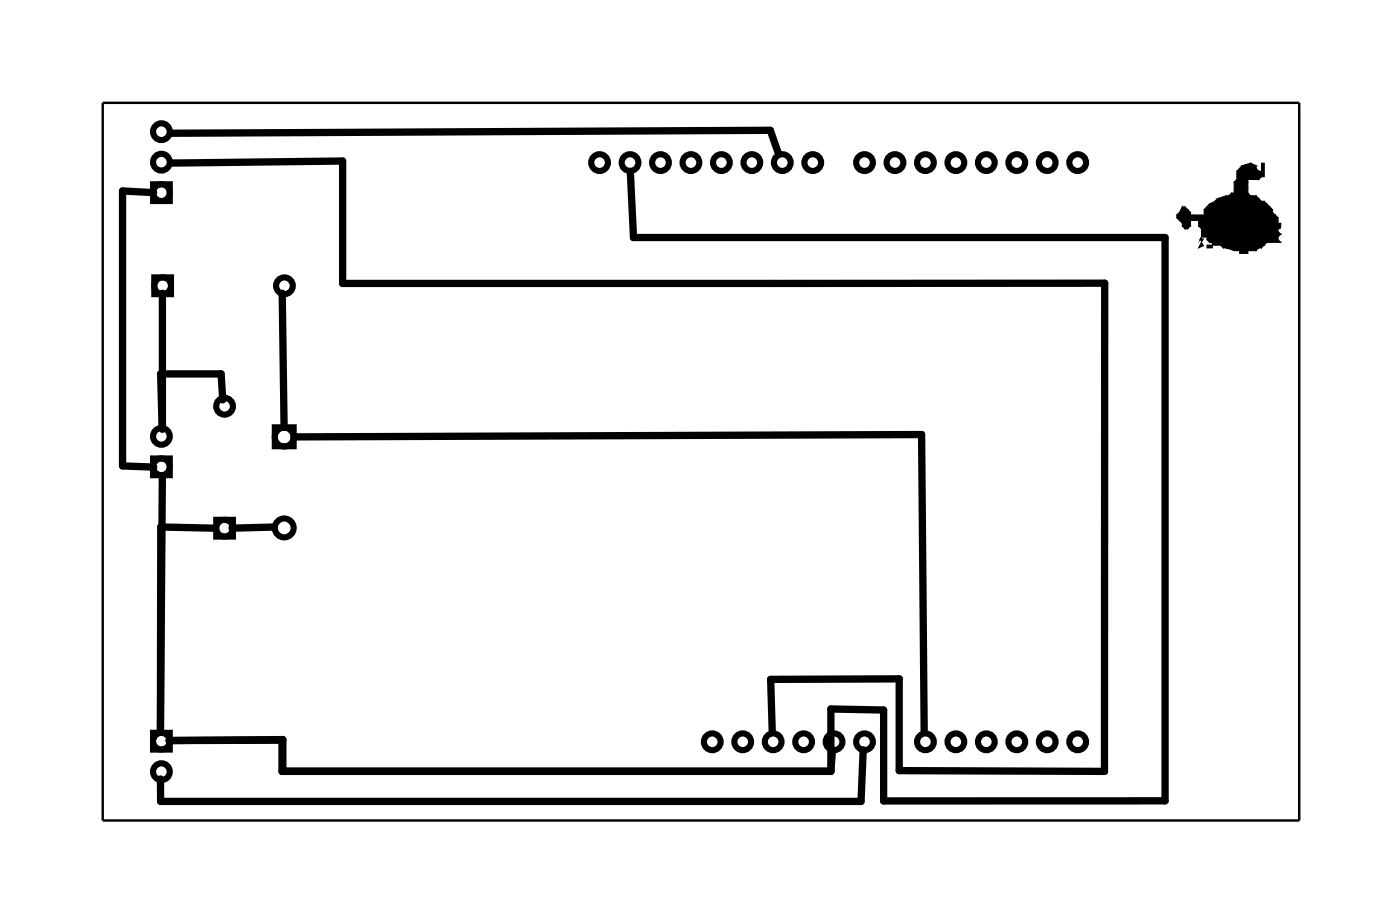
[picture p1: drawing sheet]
<svg xmlns="http://www.w3.org/2000/svg" width="117mm" height="77mm" viewBox="0 0 117 77" stroke-linecap="round" stroke-linejoin="round" font-family="sans-serif">
<path d="M8.6 8.6h99.8zM108.4 8.6v59.8zM8.6 8.6v59.8zM8.6 68.4h99.8z" fill="#000" stroke="#000" stroke-width=".2"/>
<g fill="none" stroke="#000" stroke-width=".51">
<path d="M12.8 15.4h1.4v1.4h-1.4zM12.8 38.2h1.4v1.4h-1.4zM12.9 23.1h1.4v1.4h-1.4zM22.9 35.6h1.6v1.6h-1.6zM18 43.3h1.4v1.4h-1.4zM12.8 61.1h1.4v1.4h-1.4z"/>
<circle cx="13.5" cy="16.1" r=".7"/>
<circle cx="13.5" cy="13.5" r=".7"/>
<circle cx="13.5" cy="11" r=".7"/>
<circle cx="50" cy="13.5" r=".7"/>
<circle cx="52.5" cy="13.5" r=".7"/>
<circle cx="55.1" cy="13.5" r=".7"/>
<circle cx="57.6" cy="13.5" r=".7"/>
<circle cx="60.2" cy="13.5" r=".7"/>
<circle cx="62.7" cy="13.5" r=".7"/>
<circle cx="65.2" cy="13.5" r=".7"/>
<circle cx="67.8" cy="13.5" r=".7"/>
<circle cx="72.1" cy="13.5" r=".7"/>
<circle cx="74.6" cy="13.5" r=".7"/>
<circle cx="77.2" cy="13.5" r=".7"/>
<circle cx="79.7" cy="13.5" r=".7"/>
<circle cx="82.3" cy="13.5" r=".7"/>
<circle cx="84.8" cy="13.5" r=".7"/>
<circle cx="87.3" cy="13.5" r=".7"/>
<circle cx="89.9" cy="13.5" r=".7"/>
<circle cx="13.5" cy="38.9" r=".7"/>
<circle cx="13.5" cy="36.4" r=".7"/>
<circle cx="13.6" cy="23.8" r=".7"/>
<circle cx="18.7" cy="33.8" r=".7"/>
<circle cx="23.7" cy="36.4" r=".79"/>
<circle cx="23.7" cy="23.8" r=".7"/>
<circle cx="18.7" cy="44" r=".7"/>
<circle cx="23.7" cy="44" r=".79"/>
<circle cx="13.5" cy="64.3" r=".7"/>
<circle cx="13.5" cy="61.8" r=".7"/>
<circle cx="59.4" cy="61.8" r=".7"/>
<circle cx="61.9" cy="61.8" r=".7"/>
<circle cx="64.5" cy="61.8" r=".7"/>
<circle cx="67" cy="61.8" r=".7"/>
<circle cx="69.6" cy="61.8" r=".7"/>
<circle cx="72.1" cy="61.8" r=".7"/>
<circle cx="77.2" cy="61.8" r=".7"/>
<circle cx="79.7" cy="61.8" r=".7"/>
<circle cx="82.3" cy="61.8" r=".7"/>
<circle cx="84.8" cy="61.8" r=".7"/>
<circle cx="87.3" cy="61.8" r=".7"/>
<circle cx="89.9" cy="61.8" r=".7"/>
</g>
<g fill="#000">
<path d="M98.2 18.1h.2v.3zM98.2 17.9h.2v.2h-.2zM98.3 17.8l.1-.1v.2h-.2zM98.4 18.4h.2v.2zM98.4 18.1h.2v.3h-.2zM98.4 17.9h.2v.2h-.2zM98.4 17.7h.2v.2h-.2zM98.6 17.2v.5h-.2zM98.6 18.8h.2v.3zM98.6 18.6h.2v.2h-.2zM98.6 18.4h.2v.2h-.2zM98.6 18.1h.2v.3h-.2z"/>
<path d="M98.6 17.9h.5v.2h-.5zM98.6 17.7h.2v.2h-.2zM98.6 17.5h.2v.2h-.2zM98.6 17.2h.2v.3h-.2zM98.8 18.8h.3v.3h-.3zM98.8 18.6h.3v.2h-.3zM98.8 18.4h.3v.2h-.3zM98.8 18.1h.3v.3h-.3zM98.8 17.7h.3v.2h-.3zM98.8 17.5h.3v.2h-.3zM98.8 17.2l.3 .3h-.3zM99.1 18.8h.2l-.2 .3z"/>
<path d="M99.1 18.6h.2v.2h-.2zM99.1 18.4h.2v.2h-.2zM99.1 18.1h.4v.3h-.4zM99.1 17.9h.2v.2h-.2zM99.1 17.7h.2v.2h-.2zM99.1 17.5l.2 .2h-.2zM99.3 17.9h.2v.2h-.2zM99.5 18.1h.3v.3h-.3zM99.5 17.9h.7v.2h-.7zM99.8 18.1h.2v.3h-.2zM100 18.8h.2v.3zM100 18.6h.2v.2h-.2z"/>
<path d="M100 18.4h.2v.2h-.2zM100 18.1h.2v.3h-.2zM100.2 19.8l-.1 .2zM100.2 19.5h.2v.3h-.2zM100.2 19.3h.2v.2h-.2zM100.2 19.1h.2v.2h-.2zM100.2 18.8h.2v.3h-.2zM100.2 18.6h.2v.2h-.2zM100.2 18.4h.2v.2h-.2zM100.2 18.1h.2v.3h-.2zM100.2 17.9h.2v.2h-.2zM100.4 19.5h.3v.3h-.3z"/>
<path d="M100.4 19.3h.3v.2h-.3zM100.4 19.1l.3 .2h-.3zM100.4 18.1h.3v.5h-.3zM100.4 17.7h.3v.4h-.3zM100.4 17.5h.3v.2h-.3zM100.5 17.3l.2-.1v.3h-.3zM100.7 20h.2v.2zM100.7 19.8h.4v.2h-.4zM100.7 19.5h.2v.3h-.2zM100.7 19.3h.2v.2h-.2zM100.4 18.6h.5v.7a.44 .44 0 0 1-.5-.6zM100.7 18.4l.2 .2h-.2z"/>
<path d="M100.7 17.5h.2l-.2 .2zM100.7 17.2h.2v.3h-.2zM100.8 17.1l.1-.1v.2h-.2zM100.9 19.5h.2v.3h-.2zM100.9 19.3l.2 .1v.1h-.2zM100.9 18.8h.2a.34 .34 0 0 1-.1 .5h-.1zM100.9 18.6h.2v.2h-.2zM100.9 17h.2v.2h-.2zM100.9 17l.4-.2v.2zM101.1 19.8h.2v.2h-.2zM101.1 19.5h.2v.3h-.2zM101.2 19.3h.1v.2h-.2z"/>
<path d="M101 19.2h.1l.1 .1-.1 .1-.1-.1zM101.1 17h.2l-.2 .2zM101.1 18.8a.36 .36 0 0 1 .2 .5h-.1a.34 .34 0 0 1-.1-.5zM101.3 19.8h.3v.2h-.3zM101.3 19.5h.3v.3h-.3zM101.3 19.3h.3v.2h-.3zM101.3 19.1h.3v.2h-.3zM101.1 18.6l.7 .2v.3h-.2a.41 .41 0 0 1-.5-.5zM101.3 16.8h.3l-.3 .2zM101.5 16.7l.1-.2h.2v.3h-.5zM101.6 19.8h.2v.2h-.2zM101.6 19.5h.2v.3h-.2z"/>
<path d="M101.6 19.1h.2v.4h-.2zM101.6 16.5l.7-.2v.2zM101.8 19.5h.2l-.2 .3zM101.8 19.3h.2v.2h-.2zM101.8 18.8h.2v.5h-.2zM101.8 16.5h.2v.3h-.2zM102 19.3h.3l-.3 .2zM102 19.1h.3v.2h-.3zM102 18.8h.3v.3h-.3zM102.1 18.7l.2-.1v.2h-.3zM102 16.5h.3v.3h-.3zM102.3 19.1h.2l-.2 .2z"/>
<path d="M102.3 18.8h.2v.3h-.2zM102.3 18.6h.2v.2h-.2zM102.4 18.5l.1-.1v.2h-.2zM102.3 16.5h.2v.3h-.2zM102.3 16.3h.2v.2h-.2zM102.5 18.6h.4v.2h-.4zM102.5 18.4h.2v.2h-.2zM102.5 16.8h.2v.2zM102.5 16.5h.2v.3h-.2zM102.5 16.3h.2v.2h-.2zM102.6 16.2l.1-.1v.2h-.2zM102.8 19.9l.1-.1v.2h-.2z"/>
<path d="M102.7 18.4h.5v.2h-.5zM102.7 16.8h.2v.2h-.2zM102.7 16.5h.2v.3h-.2zM102.7 16.3h.2v.2h-.2zM102.7 16.1h.2v.2h-.2zM102.9 19.8h.3v.2h-.3zM103 19.6l.2-.1v.3h-.3zM102.9 18.6h.3v.2h-.3zM102.9 17h.5v.2zM102.9 16.8h.5v.2h-.5zM102.9 16.5h.3v.3h-.3zM102.9 16.3h.3v.2h-.3z"/>
<path d="M102.9 16.1h.3v.2h-.3zM102.9 15.9h.3v.2h-.3zM102.9 15.2h.3v.7h-.3zM103 15.1l.2-.1v.2h-.3zM103.2 19.8h.2v.2h-.2zM103.2 19.5h.2v.3h-.2zM103.2 19.3h.2v.2h-.2zM102.5 18.8h.9v.5a.36 .36 0 0 1-.5-.2h-.4zM103.2 18.6h.2v.2h-.2zM103.2 18.4h.4v.2h-.4zM103.2 16.5h.4v.3h-.4zM103.2 16.3h.2v.2h-.2z"/>
<path d="M103.2 16.1h.2v.2h-.2zM103.2 15.6h.2v.5h-.2zM103.2 15.4h.2v.2h-.2zM103.2 15.2h.2v.2h-.2zM103.2 15h.2v.2h-.2zM103.2 14.7h.2v.3h-.2zM103.2 14.5h.2v.2h-.2zM103.2 14.3h.2v.2h-.2zM103.3 14.1l.1-.1v.3h-.2zM103.4 19.8h.2v.2h-.2zM103.4 19.5h.2v.3h-.2zM103.4 19.3h.5v.2h-.5z"/>
<path d="M103.4 19.1h.2v.2h-.2zM103.4 18.8h.2v.3h-.2zM103.4 18.6h.2v.2h-.2zM103.4 17h.2v.2h-.2zM103.4 16.8h.2v.2h-.2zM103.4 16.3h.2v.2h-.2zM103.4 16.1h.2v.2h-.2zM103.7 14.1l.2-.1h.6v.5h-.1a.41 .41 0 0 0-.5 .5 .83 .83 0 0 0-.3 .9v.2h-.2v-1a.83 .83 0 0 1 .3-1zM103.4 14.3h.2l-.2 .2zM103.4 14h.2v.3h-.2zM103.5 13.9l.1-.1v.2h-.2zM103.6 19.8h.3v.2h-.3z"/>
<path d="M103.6 19.5h.3v.3h-.3zM103.6 19.1h.3v.2h-.3zM103.6 18.8h.3v.3h-.3zM103.6 18.6h.3v.2h-.3zM103.6 18.4l.3 .2h-.3zM103.6 17h.3v.2h-.3zM103.6 16.8h.5v.2h-.5zM103.6 16.5h.3v.3h-.3zM103.6 16.3h.3v.2h-.3zM103.6 16.1h.3v.2h-.3zM103.6 15.4h.3v.7h-.3zM103.6 15.2h.3v.2h-.3z"/>
<path d="M103.7 15.1l.2-.1v.2h-.3zM103.6 14h.3l-.3 .3zM103.6 13.8h.3v.2h-.3zM103.6 13.8l.7-.2v.2zM103.9 19.8h.2v.2h-.2zM103.9 19.5h.2v.3h-.2zM103.9 19.1h.2v.4h-.2zM103.9 18.8h.2v.3h-.2zM103.9 18.6l.2 .2h-.2zM103.9 17h.2l-.2 .2zM103.9 16.5h.2v.3h-.2zM103.9 16.3h.2v.2h-.2z"/>
<path d="M103.9 16.1h.2v.2h-.2zM103.9 15.6h.2v.5h-.2zM103.9 15.2h.2v.4h-.2zM103.9 15h.2v.2h-.2zM103.9 14.7h.2v.3h-.2zM104 14.6l.1-.1v.2h-.2zM103.9 13.8h.2v.2h-.2zM104.1 19.8h.2v.2h-.2zM104.1 19.5h.2v.3h-.2zM100.9 17.2a.36 .36 0 0 0 .4-.2 .74 .74 0 0 1 .8-.2h.2a.36 .36 0 0 1 .4 .2l.4 .1a.8 .8 0 0 0 1.2-.3h.1a.9 .9 0 0 1 1 .4l.2 .1a.63 .63 0 0 1 .3 .6 .63 .63 0 0 1-.3 .6l-.2 .1v.9h-.1l-.1-.1v-.3h-.4v.2a.66 .66 0 0 1-.7 .2 .98 .98 0 0 0-.5-1.1h-.9a.86 .86 0 0 0-.7 .4l-.9-.2a.47 .47 0 0 1-.4-.7v-.2a.37 .37 0 0 0 .2-.5zM104.1 16.8h.2l-.2 .2zM104.1 16.5h.2v.3h-.2z"/>
<path d="M104.1 16.3h.2v.2h-.2zM104.1 16.1l.2 .2h-.2zM104.1 14.7l.2 .3h-.2zM104.1 13.8h.2v.2h-.2zM104.3 20h.5v.2zM104.3 19.8h.2v.2h-.2zM104.3 19.5h.2v.3h-.2zM104.3 16.5h.2v.3h-.2zM104.3 16.3h.2v.2h-.2zM104.1 14.5h.7a.36 .36 0 0 1-.4 .5 .36 .36 0 0 1-.3-.5zM104.3 13.8h.2v.2h-.2zM104.3 13.6l.5 .2h-.5z"/>
<path d="M104.5 19.5h.3v.5h-.3zM104.7 19.4l.1-.1v.2h-.3zM104.5 17h.3v.2h-.3zM104.5 16.5h.3v.3h-.3zM104.5 16.3h.3v.2h-.3zM104.7 14.8l.1-.1v.3h-.3zM104.5 14.3h.3v.2h-.3zM104.5 14h.3v.3h-.3zM104.5 13.8h.3v.2h-.3zM104.8 19.8h.2l-.2 .2zM104.8 19.5h.2v.3h-.2zM104.8 19.3l.2 .2h-.2z"/>
<path d="M104.8 16.5h.2v.3h-.2zM104.8 16.3l.2 .2h-.2zM104.8 14.5h.2v.5h-.2zM104.8 14.3h.2v.2h-.2zM104.8 14l.2 .3h-.2zM104.8 19.1h.4l.1 .4h.1v.3h-.4a.37 .37 0 0 0-.2-.5zM105 16.8h.2v.2zM105 16.5l.2 .3h-.2zM105 14.7h.2l-.2 .3zM105 14.5h.2v.2h-.2zM105 14.3h.2v.2h-.2zM105.2 19.8h.2v.2h-.2z"/>
<path d="M105.2 17h.2v.2zM105.2 16.8h.2v.2h-.2zM105.2 13.6h.2v1.1h-.2zM105.4 19.8h.3v.2h-.3zM105.4 19.5h.3v.3h-.3zM105.4 19.3h.3v.2h-.3zM105.4 18.8h.3v.5h-.3zM105.4 18.6h.3v.2h-.3zM105.6 18.5l.1-.1v.2h-.3zM105.4 17.2h.3v.3zM105.4 17h.3v.2h-.3zM105.4 16.8l.3 .2h-.3z"/>
<path d="M105.7 19.8h.2v.2h-.2zM105.7 19.5h.2v.3h-.2zM105.7 19.1h.2v.4h-.2zM105.7 18.6h.2v.5h-.2zM105.7 18.4h.2v.2h-.2zM105.8 18.3l.1-.2v.3h-.2zM105.7 17.5h.2v.2zM105.7 17.2h.2v.3h-.2zM105.7 17l.2 .2h-.2zM105.9 19.8h.2v.2h-.2zM105.9 19.5h.2v.3h-.2zM105.9 19.3h.2v.2h-.2z"/>
<path d="M105.9 18.8h.2v.5h-.2zM105.9 18.6h.2v.2h-.2zM105.9 18.4h.2v.2h-.2zM105.9 18.1h.2v.3h-.2zM105.9 17.9h.2v.2h-.2zM105.9 17.7h.2v.2h-.2zM105.9 17.5h.2v.2h-.2zM105.9 17.2l.2 .3h-.2zM106.1 19.8h.3v.2h-.3zM106.1 19.3h.3v.5h-.3zM106.1 19.1h.3v.2h-.3zM106.1 18.8h.3v.3h-.3z"/>
<path d="M106.1 18.6h.3v.2h-.3zM106.1 18.4h.3v.2h-.3zM106.1 18.1h.3v.3h-.3zM106.1 17.9h.3v.2h-.3zM106.1 17.7l.3 .2h-.3zM106.4 19.8h.2v.2h-.2zM106.4 19.5h.2v.3h-.2zM106.4 19.3h.2v.2h-.2zM106.4 19.1h.2v.2h-.2zM106.4 18.8h.2v.3h-.2zM106.4 18.6h.2v.2h-.2zM106.4 18.4h.2v.2h-.2z"/>
<path d="M106.4 18.1h.2v.3h-.2zM106.4 17.9l.2 .2h-.2zM106.6 19.5h.2l-.2 .3zM106.6 19.3l.2 .2h-.2zM106.6 18.6h.2v.4l-.2 .1zM100.2 20.2l.2 .3-.4 .2zM100.3 20l-.1 .2zM100.1 19.9l.1-.1 .1 .2-.1 .1-.1-.1zM100.9 20h.2v.2h-.2zM100.7 20.4h.4v.3h-.4zM101.1 20.2h.2v.2h-.2zM101.1 20h.5v.2h-.5z"/>
<path d="M101.3 20.2h.3v.2h-.3zM101.6 20.2h.2v.2h-.2zM101.6 20h.2v.2h-.2zM101.8 20.4h.2v.3zM101.8 20.2h.5v.2h-.5zM102.1 19.4l.2-.1a.51 .51 0 0 1 .4-.2 .51 .51 0 0 1 .5 .3v.1l-.3 .3a.35 .35 0 0 1-.4 .2 .51 .51 0 0 1-.7 .2v-.2a.35 .35 0 0 1 .2-.5zM102 20.4h.3v.3h-.3zM102.3 20.7h.6v.2zM102.3 20.4h.2v.3h-.2zM102.3 20.2h.2v.2h-.2zM102.4 20.1l.1-.1v.2h-.2zM102.5 20.4h.2v.3h-.2z"/>
<path d="M102.5 20.2h.4v.2h-.4zM102.5 20h.2v.2h-.2zM102.7 20.4h.2v.3h-.2zM102.7 20h.2v.2h-.2zM102.9 20.4h.3v.5h-.3zM102.9 20.2h.3v.2h-.3zM102.9 20h.3v.2h-.3zM103.2 20.7h.2v.2h-.2zM103.2 20.4h.2v.3h-.2zM103.2 20.2h.2v.2h-.2zM103.2 20h.2v.2h-.2zM103.4 20.9h.7v.2h-.7z"/>
<path d="M103.4 20.7h.2v.2h-.2zM103.4 20.4h.2v.3h-.2zM103.4 20.2h.2v.2h-.2zM103.4 20h.2v.2h-.2zM103.6 20.7h.3v.2h-.3zM103.6 20.4h.3v.3h-.3zM103.7 20.1l.2-.1h.2v.4h-.5v-.2zM103.6 20h.3l-.3 .2zM103.9 20.7h.2v.2h-.2zM103.9 20.4h.2v.3h-.2zM104.1 20.7h.2v.2h-.2zM104.1 20.4h.2v.3h-.2z"/>
<path d="M104.1 20h.2l.5 .2v.2h-.7zM104.3 20.7h.2v.2h-.2zM104.3 20.4h.2v.3h-.2zM104.5 20.7h.3v.2h-.3zM104.5 20.4h.5v.3h-.5zM104.8 20.7h.2l-.2 .2zM104.8 20.2h.2v.2h-.2zM104.9 19.9l.1-.1h.2v.4h-.4v-.2zM105 20.4h.2v.3h-.2zM105 20.2h.2v.2h-.2zM105.2 20.4h.2l-.2 .3zM105.2 20.2h.2v.2h-.2z"/>
<path d="M105.2 20h.2v.2h-.2zM105.4 20.2h.3l-.3 .2zM105.4 20h.3v.2h-.3zM105.7 20h.2v.2h-.2zM105.9 20h.5a.36 .36 0 0 1 .4 .2h-.9z"/>
</g>
<g fill="none" stroke="#000" stroke-width=".08">
<path d="M98.2 18.1h.2v.3zM98.2 17.9h.2v.2h-.2zM98.3 17.8l.1-.1v.2h-.2zM98.4 18.4h.2v.2zM98.4 18.1h.2v.3h-.2zM98.4 17.9h.2v.2h-.2zM98.4 17.7h.2v.2h-.2zM98.6 18.8h.2v.3zM98.6 18.6h.2v.2h-.2zM98.6 18.4h.2v.2h-.2zM98.6 18.1h.2v.3h-.2zM98.6 17.9h.5v.2h-.5z"/>
<path d="M98.6 17.7h.2v.2h-.2zM98.6 17.2v.5h-.2zM98.6 17.5h.2v.2h-.2zM98.6 17.2h.2v.3h-.2zM98.8 18.8h.3v.3h-.3zM98.8 18.6h.3v.2h-.3zM98.8 18.4h.3v.2h-.3zM98.8 18.1h.3v.3h-.3zM98.8 17.7h.3v.2h-.3zM98.8 17.5h.3v.2h-.3zM98.8 17.2l.3 .3h-.3zM99.1 18.8h.2l-.2 .3z"/>
<path d="M99.1 18.6h.2v.2h-.2zM99.1 18.4h.2v.2h-.2zM99.1 18.1h.4v.3h-.4zM99.1 17.9h.2v.2h-.2zM99.1 17.7h.2v.2h-.2zM99.1 17.5l.2 .2h-.2zM99.3 17.9h.2v.2h-.2zM99.5 18.1h.3v.3h-.3zM99.5 17.9h.7v.2h-.7zM99.8 18.1h.2v.3h-.2zM100 18.8h.2v.3zM100 18.6h.2v.2h-.2z"/>
<path d="M100 18.4h.2v.2h-.2zM100 18.1h.2v.3h-.2zM100.1 19.9l.1-.1 .1 .2-.1 .1-.1-.1zM100.2 19.8l-.1 .2zM100.2 19.5h.2v.3h-.2zM100.2 19.3h.2v.2h-.2zM100.2 19.1h.2v.2h-.2zM100.2 18.8h.2v.3h-.2zM100.2 18.6h.2v.2h-.2zM100.2 18.4h.2v.2h-.2zM100.2 18.1h.2v.3h-.2zM100.2 17.9h.2v.2h-.2z"/>
<path d="M100.4 19.5h.3v.3h-.3zM100.4 19.3h.3v.2h-.3zM100.4 19.1l.3 .2h-.3zM100.4 18.6h.5v.7a.44 .44 0 0 1-.5-.6zM100.4 18.1h.3v.5h-.3zM100.4 17.7h.3v.4h-.3zM100.4 17.5h.3v.2h-.3zM100.5 17.3l.2-.1v.3h-.3zM100.7 20h.2v.2zM100.7 19.8h.4v.2h-.4zM100.7 19.5h.2v.3h-.2zM100.7 19.3h.2v.2h-.2z"/>
<path d="M100.7 18.4l.2 .2h-.2zM100.7 17.5h.2l-.2 .2zM100.7 17.2h.2v.3h-.2zM100.8 17.1l.1-.1v.2h-.2zM100.9 20h.2v.2h-.2zM100.9 19.5h.2v.3h-.2zM100.9 19.3h.1l.1 .2h-.2zM100.9 18.8h.2a.34 .34 0 0 1-.1 .5h-.1zM100.9 18.6h.2v.2h-.2zM100.9 17h.2v.2h-.2zM100.9 17l.4-.2v.2zM100.9 17.2a.36 .36 0 0 0 .4-.2 .74 .74 0 0 1 .8-.2h.2a.36 .36 0 0 1 .4 .2l.4 .1a.8 .8 0 0 0 1.2-.3h.1a.9 .9 0 0 1 1 .4l.2 .1a.63 .63 0 0 1 .3 .6 .63 .63 0 0 1-.3 .6l-.2 .1v.9h-.1l-.1-.1v-.3h-.4v.2a.66 .66 0 0 1-.7 .2 .98 .98 0 0 0-.5-1.1h-.9a.86 .86 0 0 0-.7 .4l-.9-.2a.47 .47 0 0 1-.4-.7v-.2a.37 .37 0 0 0 .2-.5z"/>
<path d="M101 19.2h.1l.1 .1-.1 .1-.1-.1zM101.1 18.8a.36 .36 0 0 1 .2 .5h-.1a.33 .33 0 0 1-.1-.5zM101.1 18.6l.7 .2v.3h-.2a.41 .41 0 0 1-.5-.5zM101.1 20h.5v.2h-.5zM101.1 19.8h.2v.2h-.2zM101.1 19.5h.2v.3h-.2zM101.1 17h.2l-.2 .2zM101.2 19.3h.1v.2h-.2zM101.3 19.8h.3v.2h-.3zM101.3 19.5h.3v.3h-.3zM101.3 19.3h.3v.2h-.3zM101.3 19.1h.3v.2h-.3z"/>
<path d="M101.3 16.8h.3l-.3 .2zM101.5 16.7l.1-.2h.2v.3h-.5zM101.6 20h.2v.2h-.2zM101.6 19.8h.2v.2h-.2zM101.6 19.5h.2v.3h-.2zM101.6 19.1h.2v.4h-.2zM101.6 16.5l.7-.2v.2zM101.8 19.5h.2l-.2 .3zM101.8 19.3h.2v.2h-.2zM101.8 18.8h.2v.5h-.2zM101.8 16.5h.2v.3h-.2zM102 19.3h.3l-.3 .2z"/>
<path d="M102 19.1h.3v.2h-.3zM102 18.8h.3v.3h-.3zM102 16.5h.3v.3h-.3zM102.1 18.7l.2-.1v.2h-.3zM102.1 19.4l.2-.1a.51 .51 0 0 1 .4-.2 .51 .51 0 0 1 .5 .3v.1l-.3 .3a.35 .35 0 0 1-.4 .2 .51 .51 0 0 1-.7 .2v-.2a.35 .35 0 0 1 .2-.5zM102.3 19.1h.2l-.2 .2zM102.3 18.8h.2v.3h-.2zM102.3 18.6h.2v.2h-.2zM102.3 16.5h.2v.3h-.2zM102.3 16.3h.2v.2h-.2zM102.4 18.5l.1-.1v.2h-.2zM102.5 18.8h.9v.5a.36 .36 0 0 1-.5-.2h-.4z"/>
<path d="M102.5 20h.2v.2h-.2zM102.5 18.6h.4v.2h-.4zM102.5 18.4h.2v.2h-.2zM102.5 16.8h.2v.2zM102.5 16.5h.2v.3h-.2zM102.5 16.3h.2v.2h-.2zM102.6 16.2l.1-.1v.2h-.2zM102.7 20h.2v.2h-.2zM102.7 18.4h.5v.2h-.5zM102.7 16.8h.2v.2h-.2zM102.7 16.5h.2v.3h-.2zM102.7 16.3h.2v.2h-.2z"/>
<path d="M102.7 16.1h.2v.2h-.2zM102.8 19.9l.1-.1v.2h-.2zM102.9 20h.3v.2h-.3zM102.9 19.8h.3v.2h-.3zM102.9 18.6h.3v.2h-.3zM102.9 17h.5v.2zM102.9 16.8h.5v.2h-.5zM102.9 16.5h.3v.3h-.3zM102.9 16.3h.3v.2h-.3zM102.9 16.1h.3v.2h-.3zM102.9 15.9h.3v.2h-.3zM102.9 15.2h.3v.7h-.3z"/>
<path d="M103 19.6l.2-.1v.3h-.3zM103 15.1l.2-.1v.2h-.3zM103.2 20h.2v.2h-.2zM103.2 19.8h.2v.2h-.2zM103.2 19.5h.2v.3h-.2zM103.2 19.3h.2v.2h-.2zM103.2 18.6h.2v.2h-.2zM103.2 18.4h.4v.2h-.4zM103.2 16.5h.4v.3h-.4zM103.2 16.3h.2v.2h-.2zM103.2 16.1h.2v.2h-.2zM103.2 15.6h.2v.5h-.2z"/>
<path d="M103.2 15.4h.2v.2h-.2zM103.2 15.2h.2v.2h-.2zM103.2 15h.2v.2h-.2zM103.2 14.7h.2v.3h-.2zM103.2 14.5h.2v.2h-.2zM103.2 14.3h.2v.2h-.2zM103.3 14.1l.1-.1v.3h-.2zM103.4 20h.2v.2h-.2zM103.4 19.8h.2v.2h-.2zM103.4 19.5h.2v.3h-.2zM103.4 19.3h.5v.2h-.5zM103.4 19.1h.2v.2h-.2z"/>
<path d="M103.4 18.8h.2v.3h-.2zM103.4 18.6h.2v.2h-.2zM103.4 17h.2v.2h-.2zM103.4 16.8h.2v.2h-.2zM103.4 16.3h.2v.2h-.2zM103.4 16.1h.2v.2h-.2zM103.4 14.3h.2l-.2 .2zM103.4 14h.2v.3h-.2zM103.5 14.4a.92 .92 0 0 1 1-.4v.5h-.1a.41 .41 0 0 0-.5 .5 .83 .83 0 0 0-.3 .9v.2h-.2v-1.6zM103.5 13.9l.1-.1v.2h-.2zM103.6 20h.3l-.3 .2zM103.6 19.8h.3v.2h-.3z"/>
<path d="M103.6 19.5h.3v.3h-.3zM103.6 19.1h.3v.2h-.3zM103.6 18.8h.3v.3h-.3zM103.6 18.6h.3v.2h-.3zM103.6 18.4l.3 .2h-.3zM103.6 17h.3v.2h-.3zM103.6 16.8h.5v.2h-.5zM103.6 16.5h.3v.3h-.3zM103.6 16.3h.3v.2h-.3zM103.6 16.1h.3v.2h-.3zM103.6 15.4h.3v.7h-.3zM103.6 15.2h.3v.2h-.3z"/>
<path d="M103.6 14h.3l-.3 .3zM103.6 13.8h.3v.2h-.3zM103.6 13.8l.7-.2v.2zM103.7 15.1l.2-.1v.2h-.3zM103.9 19.8h.2v.2h-.2zM103.9 19.5h.2v.3h-.2zM103.9 19.1h.2v.4h-.2zM103.9 18.8h.2v.3h-.2zM103.9 18.6l.2 .2h-.2zM103.9 17h.2l-.2 .2zM103.9 16.5h.2v.3h-.2zM103.9 16.3h.2v.2h-.2z"/>
<path d="M103.9 16.1h.2v.2h-.2zM103.9 15.6h.2v.5h-.2zM103.9 15.2h.2v.4h-.2zM103.9 15h.2v.2h-.2zM103.9 14.7h.2v.3h-.2zM103.9 13.8h.2v.2h-.2zM104 14.6l.1-.1v.2h-.2zM104.1 20h.2l.5 .2v.2h-.7zM104.1 19.8h.2v.2h-.2zM104.1 19.5h.2v.3h-.2zM104.1 16.8h.2l-.2 .2zM104.1 16.5h.2v.3h-.2z"/>
<path d="M104.1 16.3h.2v.2h-.2zM104.1 16.1l.2 .2h-.2zM104.1 14.7l.2 .3h-.2zM104.1 14.5h.7a.36 .36 0 0 1-.4 .5 .36 .36 0 0 1-.3-.5zM104.1 13.8h.2v.2h-.2zM104.3 20h.5v.2zM104.3 19.8h.2v.2h-.2zM104.3 19.5h.2v.3h-.2zM104.3 16.5h.2v.3h-.2zM104.3 16.3h.2v.2h-.2zM104.3 13.8h.2v.2h-.2zM104.3 13.6l.5 .2h-.5z"/>
<path d="M104.5 19.5h.3v.5h-.3zM104.5 17h.3v.2h-.3zM104.5 16.5h.3v.3h-.3zM104.5 16.3h.3v.2h-.3zM104.5 14.3h.3v.2h-.3zM104.5 14h.3v.3h-.3zM104.5 13.8h.3v.2h-.3zM104.7 19.4l.1-.1v.2h-.3zM104.7 14.8l.1-.1v.3h-.3zM104.8 19.8h.2l-.2 .2zM104.8 19.5h.2v.3h-.2zM104.8 19.3l.2 .2h-.2z"/>
<path d="M104.8 16.5h.2v.3h-.2zM104.8 16.3l.2 .2h-.2zM104.8 14.5h.2v.5h-.2zM104.8 14.3h.2v.2h-.2zM104.8 14l.2 .3h-.2zM104.8 19.1h.4l.1 .4h.1v.3h-.4a.37 .37 0 0 0-.2-.5zM104.9 19.9l.1-.1h.2v.4h-.4v-.2zM105 16.8h.2v.2zM105 16.5l.2 .3h-.2zM105 14.7h.2l-.2 .3zM105 14.5h.2v.2h-.2zM105 14.3h.2v.2h-.2z"/>
<path d="M105.2 20h.2v.2h-.2zM105.2 19.8h.2v.2h-.2zM105.2 17h.2v.2zM105.2 16.8h.2v.2h-.2zM105.2 13.6h.2v1.1h-.2zM105.4 20h.3v.2h-.3zM105.4 19.8h.3v.2h-.3zM105.4 19.5h.3v.3h-.3zM105.4 19.3h.3v.2h-.3zM105.4 18.8h.3v.5h-.3zM105.4 18.6h.3v.2h-.3zM105.4 17.2h.3v.3z"/>
<path d="M105.4 17h.3v.2h-.3zM105.4 16.8l.3 .2h-.3zM105.6 18.5l.1-.1v.2h-.3zM105.7 20h.2v.2h-.2zM105.7 19.8h.2v.2h-.2zM105.7 19.5h.2v.3h-.2zM105.7 19.1h.2v.4h-.2zM105.7 18.6h.2v.5h-.2zM105.7 18.4h.2v.2h-.2zM105.7 17.5h.2v.2zM105.7 17.2h.2v.3h-.2zM105.7 17l.2 .2h-.2z"/>
<path d="M105.8 18.3l.1-.2v.3h-.2zM105.9 20h.5a.36 .36 0 0 1 .4 .2h-.9zM105.9 19.8h.2v.2h-.2zM105.9 19.5h.2v.3h-.2zM105.9 19.3h.2v.2h-.2zM105.9 18.8h.2v.5h-.2zM105.9 18.6h.2v.2h-.2zM105.9 18.4h.2v.2h-.2zM105.9 18.1h.2v.3h-.2zM105.9 17.9h.2v.2h-.2zM105.9 17.7h.2v.2h-.2zM105.9 17.5h.2v.2h-.2z"/>
<path d="M105.9 17.2l.2 .3h-.2zM106.1 19.8h.3v.2h-.3zM106.1 19.3h.3v.5h-.3zM106.1 19.1h.3v.2h-.3zM106.1 18.8h.3v.3h-.3zM106.1 18.6h.3v.2h-.3zM106.1 18.4h.3v.2h-.3zM106.1 18.1h.3v.3h-.3zM106.1 17.9h.3v.2h-.3zM106.1 17.7l.3 .2h-.3zM106.4 19.8h.2v.2h-.2zM106.4 19.5h.2v.3h-.2z"/>
<path d="M106.4 19.3h.2v.2h-.2zM106.4 19.1h.2v.2h-.2zM106.4 18.8h.2v.3h-.2zM106.4 18.6h.2v.2h-.2zM106.4 18.4h.2v.2h-.2zM106.4 18.1h.2v.3h-.2zM106.4 17.9l.2 .2h-.2zM106.6 19.5h.2l-.2 .3zM106.6 19.3l.2 .2h-.2zM106.6 18.6h.2v.4l-.2 .1zM100.2 20.2l.2 .3-.4 .2zM100.3 20l-.1 .2z"/>
<path d="M100.7 20.4h.4v.3h-.4zM101.1 20.2h.2v.2h-.2zM101.3 20.2h.3v.2h-.3zM101.6 20.2h.2v.2h-.2zM101.8 20.4h.2v.3zM101.8 20.2h.5v.2h-.5zM102 20.4h.3v.3h-.3zM102.3 20.7h.6v.2zM102.3 20.4h.2v.3h-.2zM102.3 20.2h.2v.2h-.2zM102.4 20.1l.1-.1v.2h-.2zM102.5 20.4h.2v.3h-.2z"/>
<path d="M102.5 20.2h.4v.2h-.4zM102.7 20.4h.2v.3h-.2zM102.9 20.4h.3v.5h-.3zM102.9 20.2h.3v.2h-.3zM103.2 20.7h.2v.2h-.2zM103.2 20.4h.2v.3h-.2zM103.2 20.2h.2v.2h-.2zM103.4 20.9h.7v.2h-.7zM103.4 20.7h.2v.2h-.2zM103.4 20.4h.2v.3h-.2zM103.4 20.2h.2v.2h-.2zM103.6 20.7h.3v.2h-.3z"/>
<path d="M103.6 20.4h.3v.3h-.3zM103.7 20.1l.2-.1h.2v.4h-.5v-.2zM103.9 20.7h.2v.2h-.2zM103.9 20.4h.2v.3h-.2zM104.1 20.7h.2v.2h-.2zM104.1 20.4h.2v.3h-.2zM104.3 20.7h.2v.2h-.2zM104.3 20.4h.2v.3h-.2zM104.5 20.7h.3v.2h-.3zM104.5 20.4h.5v.3h-.5zM104.8 20.7h.2l-.2 .2zM104.8 20.2h.2v.2h-.2z"/>
<path d="M105 20.4h.2v.3h-.2zM105 20.2h.2v.2h-.2zM105.2 20.4h.2l-.2 .3zM105.2 20.2h.2v.2h-.2zM105.4 20.2h.3l-.3 .2z"/>
</g>
<g fill="#000" stroke="#000" stroke-width=".61">
<path d="M10.2 15.9v22.9zM10.2 15.9l2.6 .1zM14.3 13.6l14.3-.2zM52.6 14.3l.2 5.5zM52.8 19.8h44.4zM14.3 11.1l49.9-.2zM64.2 10.9l.8 2zM97.2 19.8v46.9zM10.2 38.8l2.6 .1zM13.4 31.2l.1 4.6zM13.5 24.4v11.4zM13.4 31.2h5z"/>
<path d="M18.4 31.2l.2 2.1zM23.5 24.4l.2 11.2zM24.5 36.4l52.4-.2zM28.6 13.4v10.2zM28.6 23.6h35.7zM76.9 36.2l.2 24.8zM64.3 23.6h27.8zM13.4 43.9l4.5 .1zM19.4 44l3.5-.1zM64.3 56.6h10.7zM69.3 59.1v5.2zM69.3 59.1l4.4 .1z"/>
<path d="M75 56.6v7.6zM13.4 43.9v17.1zM13.5 39.7l-.1 21.3zM13.4 64.9v1.9zM14.1 61.7h9.4zM23.5 61.7v2.6zM14.1 61.7l9.5-.1zM23.6 61.6v2.7zM64.3 56.6l.1 4.4zM23.6 64.3h45.7zM23.5 64.3h45.8zM69.4 62.5l-.1 1.8z"/>
<path d="M13.4 66.8h58.4zM72 62.5l-.2 4.3zM73.7 59.2v7.5zM75 64.2l17.1 .1zM92.1 23.6v40.7zM73.7 66.7h23.5z"/>
</g>
</svg>
